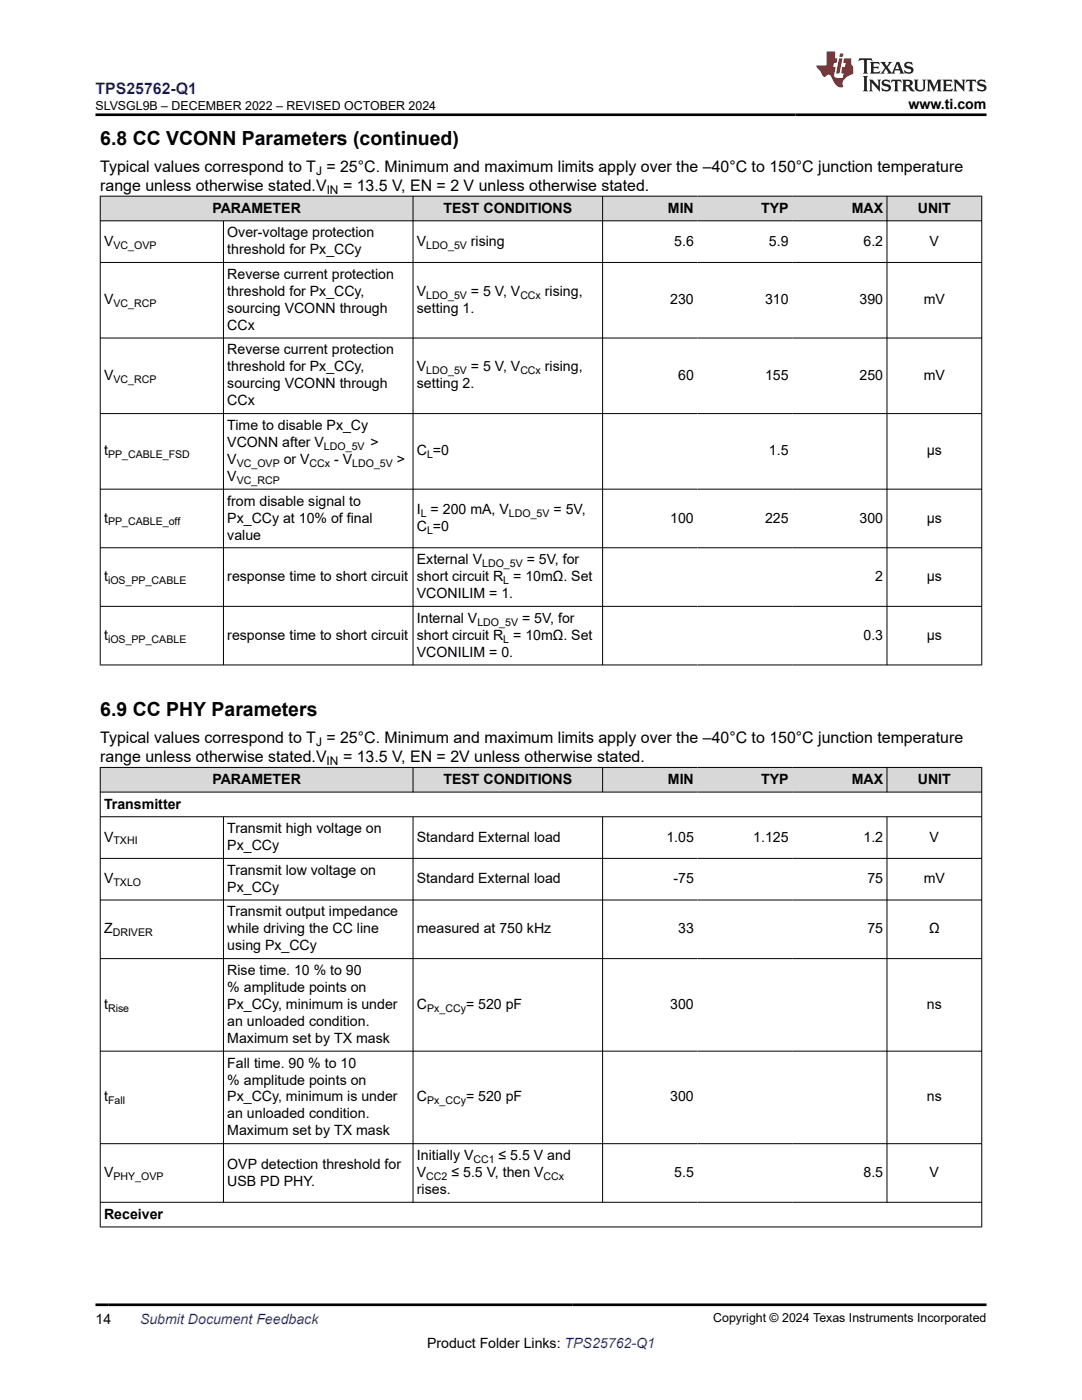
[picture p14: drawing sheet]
<svg xmlns="http://www.w3.org/2000/svg" width="216mm" height="279mm" viewBox="0 0 216 279" stroke-linecap="round" stroke-linejoin="round" font-family="sans-serif">
<defs><g id="words">
<g font-size="3.9">
<text x="20" y="28.8">6.8 CC VCONN Parameters (continued)</text>
<text x="20" y="142.9">6.9 CC PHY Parameters</text>
</g>
<text font-size="3.2" fill="#00f" x="19" y="18.7">TPS25762-Q1</text>
<g font-size="3.2">
<text x="20" y="34.3">Typical values correspond to T = 25°C. Minimum and maximum limits apply over the –40°C to 150°C junction temperature</text>
<text x="20" y="38.1">range unless otherwise stated.V</text>
<text x="68.4" y="38.1">= 13.5 V, EN = 2 V unless otherwise stated.</text>
<text x="20" y="148.3">Typical values correspond to T = 25°C. Minimum and maximum limits apply over the –40°C to 150°C junction temperature</text>
<text x="20" y="152.1">range unless otherwise stated.V</text>
<text x="68.4" y="152.1">= 13.5 V, EN = 2V unless otherwise stated.</text>
</g>
<g font-size="2.8">
<text x="181.3" y="21.8">www.ti.com</text>
<text x="42.4" y="42.4">PARAMETER</text>
<text x="45.4" y="47.3">Over-voltage protection</text>
<text x="88.5" y="42.4">TEST CONDITIONS</text>
<text x="133.3" y="42.4">MIN</text>
<text x="151.9" y="42.4">TYP</text>
<text x="169.9" y="42.4">MAX</text>
<text x="183.2" y="42.4">UNIT</text>
<text x="20.8" y="49">V</text>
<text x="45.4" y="50.7">threshold for Px_CCy</text>
<text x="83.2" y="49">V</text>
<text x="94" y="49">rising</text>
<text x="134.5" y="49">5.6</text>
<text x="153.4" y="49">5.9</text>
<text x="172.3" y="49">6.2</text>
<text x="185.5" y="49">V</text>
<text x="45.4" y="55.7">Reverse current protection</text>
<text x="45.4" y="59">threshold for Px_CCy,</text>
<text x="83.2" y="59">V</text>
<text x="94" y="59">= 5 V, V</text>
<text x="108.7" y="59">rising,</text>
<text x="20.8" y="60.7">V</text>
<text x="45.4" y="62.4">sourcing VCONN through</text>
<text x="45.4" y="65.8">CCx</text>
<text x="83.2" y="62.4">setting 1.</text>
<text x="133.7" y="60.7">230</text>
<text x="152.7" y="60.7">310</text>
<text x="171.5" y="60.7">390</text>
<text x="184.3" y="60.7">mV</text>
<text x="45.4" y="70.7">Reverse current protection</text>
<text x="20.8" y="75.8">V</text>
<text x="45.4" y="74.1">threshold for Px_CCy,</text>
<text x="45.4" y="77.5">sourcing VCONN through</text>
<text x="83.2" y="77.5">setting 2.</text>
<text x="83.2" y="74.1">V</text>
<text x="94" y="74.1">= 5 V, V</text>
<text x="108.7" y="74.1">rising,</text>
<text x="135.3" y="75.8">60</text>
<text x="152.7" y="75.8">155</text>
<text x="171.5" y="75.8">250</text>
<text x="184.3" y="75.8">mV</text>
<text x="45.4" y="80.9">CCx</text>
<text x="45.4" y="85.8">Time to disable Px_Cy</text>
<text x="45.4" y="89.2">VCONN after V</text>
<text x="73.9" y="89.2">&gt;</text>
<text x="20.8" y="90.9">t</text>
<text x="45.4" y="96">V</text>
<text x="45.4" y="92.6">V</text>
<text x="56.6" y="92.6">or V</text>
<text x="66.7" y="92.6">- V</text>
<text x="79.2" y="92.6">&gt;</text>
<text x="83.2" y="90.9">C =0</text>
<text x="153.4" y="90.9">1.5</text>
<text x="184.9" y="90.9">µs</text>
<text x="45.4" y="100.9">from disable signal to</text>
<text x="20.8" y="104.3">t</text>
<text x="45.4" y="104.3">Px_CCy at 10% of final</text>
<text x="45.4" y="107.7">value</text>
<text x="83.2" y="106">C =0</text>
<text x="83.2" y="102.6">I = 200 mA, V</text>
<text x="110.4" y="102.6">= 5V,</text>
<text x="133.7" y="104.3">100</text>
<text x="152.7" y="104.3">225</text>
<text x="171.5" y="104.3">300</text>
<text x="184.9" y="104.3">µs</text>
<text x="83.2" y="112.6">External V</text>
<text x="105.1" y="112.6">= 5V, for</text>
<text x="20.8" y="116">t</text>
<text x="45.4" y="116">response time to short circuit</text>
<text x="83.2" y="116">short circuit R = 10mΩ. Set</text>
<text x="83.2" y="119.4">VCONILIM = 1.</text>
<text x="174.6" y="116">2</text>
<text x="184.9" y="116">µs</text>
<text x="83.2" y="124.3">Internal V</text>
<text x="104.2" y="124.3">= 5V, for</text>
<text x="20.8" y="127.7">t</text>
<text x="45.4" y="127.7">response time to short circuit</text>
<text x="83.2" y="127.7">short circuit R = 10mΩ. Set</text>
<text x="83.2" y="131.1">VCONILIM = 0.</text>
<text x="172.3" y="127.7">0.3</text>
<text x="184.9" y="127.7">µs</text>
<text x="20.8" y="161.4">Transmitter</text>
<text x="42.4" y="156.4">PARAMETER</text>
<text x="88.5" y="156.4">TEST CONDITIONS</text>
<text x="133.3" y="156.4">MIN</text>
<text x="151.9" y="156.4">TYP</text>
<text x="169.9" y="156.4">MAX</text>
<text x="183.2" y="156.4">UNIT</text>
<text x="20.8" y="168">V</text>
<text x="45.4" y="166.3">Transmit high voltage on</text>
<text x="83.2" y="168">Standard External load</text>
<text x="133" y="168">1.05</text>
<text x="150.3" y="168">1.125</text>
<text x="172.3" y="168">1.2</text>
<text x="185.5" y="168">V</text>
<text x="45.4" y="169.7">Px_CCy</text>
<text x="20.8" y="176.3">V</text>
<text x="45.4" y="174.6">Transmit low voltage on</text>
<text x="45.4" y="178">Px_CCy</text>
<text x="83.2" y="176.3">Standard External load</text>
<text x="134.4" y="176.3">-75</text>
<text x="173.1" y="176.3">75</text>
<text x="184.3" y="176.3">mV</text>
<text x="45.4" y="182.9">Transmit output impedance</text>
<text x="20.8" y="186.3">Z</text>
<text x="45.4" y="186.3">while driving the CC line</text>
<text x="45.4" y="189.7">using Px_CCy</text>
<text x="83.2" y="186.3">measured at 750 kHz</text>
<text x="135.3" y="186.3">33</text>
<text x="173.1" y="186.3">75</text>
<text x="185.4" y="186.3">Ω</text>
<text x="45.4" y="194.6">Rise time. 10 % to 90</text>
<text x="45.4" y="198">% amplitude points on</text>
<text x="20.8" y="201.4">t</text>
<text x="45.4" y="201.4">Px_CCy, minimum is under</text>
<text x="83.2" y="201.4">C</text>
<text x="93" y="201.4">= 520 pF</text>
<text x="133.7" y="201.4">300</text>
<text x="185" y="201.4">ns</text>
<text x="45.4" y="204.7">an unloaded condition.</text>
<text x="45.4" y="208.1">Maximum set by TX mask</text>
<text x="45.4" y="213.1">Fall time. 90 % to 10</text>
<text x="20.8" y="219.8">t</text>
<text x="45.4" y="216.4">% amplitude points on</text>
<text x="45.4" y="219.8">Px_CCy, minimum is under</text>
<text x="83.2" y="219.8">C</text>
<text x="93" y="219.8">= 520 pF</text>
<text x="133.7" y="219.8">300</text>
<text x="185" y="219.8">ns</text>
<text x="45.4" y="223.2">an unloaded condition.</text>
<text x="45.4" y="226.6">Maximum set by TX mask</text>
<text x="45.4" y="233.2">OVP detection threshold for</text>
<text x="83.2" y="231.5">Initially V</text>
<text x="99.5" y="231.5">≤ 5.5 V and</text>
<text x="20.8" y="234.9">V</text>
<text x="45.4" y="236.6">USB PD PHY.</text>
<text x="83.2" y="234.9">V</text>
<text x="83.2" y="238.3">rises.</text>
<text x="90.1" y="234.9">≤ 5.5 V, then V</text>
<text x="134.5" y="234.9">5.5</text>
<text x="172.3" y="234.9">8.5</text>
<text x="185.5" y="234.9">V</text>
<text x="20.8" y="243.2">Receiver</text>
<text x="19" y="264.2">14</text>
<text x="85.2" y="269">Product Folder Links: TPS25762-Q1</text>
</g>
<text font-size="2.8" fill="#00f" x="27.9" y="264.2">Submit Document Feedback</text>
<g font-size="2.5">
<text x="19.1" y="21.9">SLVSGL9B – DECEMBER 2022 – REVISED OCTOBER 2024</text>
<text x="142.3" y="263.9">Copyright © 2024 Texas Instruments Incorporated</text>
</g>
<g font-size="2.4">
<text x="63.1" y="34.9">J</text>
<text x="65.2" y="38.7">IN</text>
<text x="63.1" y="148.9">J</text>
<text x="65.2" y="152.7">IN</text>
</g>
<g font-size="2.1">
<text x="22.6" y="49.6">VC_OVP</text>
<text x="85.1" y="49.6">LDO_5V</text>
<text x="85.1" y="59.6">LDO_5V</text>
<text x="103.8" y="59.6">CCx</text>
<text x="22.6" y="61.3">VC_RCP</text>
<text x="22.6" y="76.4">VC_RCP</text>
<text x="85.1" y="74.7">LDO_5V</text>
<text x="103.8" y="74.7">CCx</text>
<text x="64.6" y="89.8">LDO_5V</text>
<text x="21.6" y="91.5">PP_CABLE_FSD</text>
<text x="47.2" y="93.2">VC_OVP</text>
<text x="61.8" y="93.2">CCx</text>
<text x="70.3" y="93.2">LDO_5V</text>
<text x="85.2" y="91.5">L</text>
<text x="47.2" y="96.5">VC_RCP</text>
<text x="21.6" y="104.8">PP_CABLE_off</text>
<text x="84" y="103.2">L</text>
<text x="85.2" y="106.5">L</text>
<text x="101.5" y="103.2">LDO_5V</text>
<text x="96.2" y="113.2">LDO_5V</text>
<text x="21.6" y="116.5">iOS_PP_CABLE</text>
<text x="100.4" y="116.5">L</text>
<text x="95.3" y="124.8">LDO_5V</text>
<text x="21.6" y="128.2">iOS_PP_CABLE</text>
<text x="100.4" y="128.2">L</text>
<text x="22.6" y="168.5">TXHI</text>
<text x="22.6" y="176.8">TXLO</text>
<text x="22.5" y="186.8">DRIVER</text>
<text x="21.6" y="201.9">Rise</text>
<text x="85.2" y="201.9">Px_CCy</text>
<text x="21.6" y="220.4">Fall</text>
<text x="85.2" y="220.4">Px_CCy</text>
<text x="94.5" y="232.1">CC1</text>
<text x="22.6" y="235.5">PHY_OVP</text>
<text x="85.1" y="235.5">CC2</text>
<text x="108.5" y="235.5">CCx</text>
</g>
</g></defs>
<g fill="#d8d8d8">
<path d="M20 39.1h175.9v5h-175.9z" fill-rule="evenodd"/>
<path d="M20.1 39.2h62.3v4.8h-62.3z" fill-rule="evenodd"/>
<path d="M82.5 39.2h37.7v4.8h-37.7z" fill-rule="evenodd"/>
<path d="M120.3 39.2h18.9v4.8h-18.9z" fill-rule="evenodd"/>
<path d="M139.2 39.2h18.9v4.8h-18.9z" fill-rule="evenodd"/>
<path d="M158.1 39.2h18.8v4.8h-18.8z" fill-rule="evenodd"/>
<path d="M177 39.2h18.8v4.8h-18.8z" fill-rule="evenodd"/>
</g>
<g fill="none" stroke="#000" stroke-width=".2">
<path d="M19.9 39.1h176.1M20 39.1v93.7M82.4 39.1v93.7M120.2 39.1v93.7M177 39.1v93.7M195.9 39.1v93.7M19.9 44.1h176.1M19.9 52.4h176.1M44.6 44.1v88.7M19.9 67.5h176.1M19.9 82.5h176.1M19.9 97.6h176.1"/>
<path d="M19.9 109.3h176.1M19.9 121h176.1M19.9 132.7h176.1"/>
</g>
<g fill="#d8d8d8">
<path d="M20 153.2h175.9v4.9h-175.9z" fill-rule="evenodd"/>
<path d="M20.1 153.2h62.3v4.8h-62.3z" fill-rule="evenodd"/>
<path d="M82.5 153.2h37.7v4.8h-37.7z" fill-rule="evenodd"/>
<path d="M120.3 153.2h18.9v4.8h-18.9z" fill-rule="evenodd"/>
<path d="M139.2 153.2h18.9v4.8h-18.9z" fill-rule="evenodd"/>
<path d="M158.1 153.2h18.8v4.8h-18.8z" fill-rule="evenodd"/>
<path d="M177 153.2h18.8v4.8h-18.8z" fill-rule="evenodd"/>
</g>
<g fill="none" stroke="#000" stroke-width=".2">
<path d="M19.9 153.2h176.1M19.9 158.1h176.1M20 153.1v91.8M82.4 153.1v5M120.2 153.1v5M177 153.1v5M195.9 153.1v91.8M19.9 163h176.1M19.9 171.3h176.1M19.9 179.6h176.1M44.6 163v77M82.4 163v77"/>
<path d="M120.2 163v77M177 163v77M19.9 191.3h176.1M19.9 209.8h176.1M19.9 228.2h176.1M19.9 239.9h176.1M19.9 244.9h176.1"/>
</g>
<path d="M171.5 11.6l-.2 .6 .5-.2h.6v.1v2.2l-.2 .4h1l-.2-.4v-2.2v-.1h.5l.6 .2-.2-.6zM173.6 12.4l.2 .3v1.6l-.2 .4h1.9l.1-.6a1.08 1.08 0 0 1-1.3 .2v-.7h.6l.4 .2v-.7l-.4 .2h-.6v-.5l.2-.2a1 1 0 0 1 1 .3l-.1-.5zM175.7 12.4l.9 1.1-1 1.2h.9l-.2-.2 .5-.8 .4 .8-.2 .2h1.6l-.2-.2 .2-.5h.9l.1 .5-.1 .2h.9l-.2-.4-.8-1.9h-.5l-.9 2.1-.9-1.1 .9-1h-.8l.2 .2-.4 .6-.4-.6 .2-.2zM179 12.8l.4 1h-.7zM180.7 12.5a.65 .65 0 0 0-.2 .7 .65 .65 0 0 0 .6 .5l.6 .1 .1 .3a.79 .79 0 0 1-.7 .4 .79 .79 0 0 1-.7-.5l.1 .7 .2-.1a.93 .93 0 0 0 1.1 0 .93 .93 0 0 0 .4-.9 1.46 1.46 0 0 0-1.2-.6l-.1-.3a1.09 1.09 0 0 1 1.2 .2l-.2-.6-.1 .1-.5-.2zM172.2 15.2l.2 .4v2.2l-.2 .4h1l-.2-.4v-2.2l.2-.4zM173.4 15.9l.2 .4v1.5l-.2 .4h.8l-.3-.4 .1-1.3 1.6 1.8v-2l.2-.4h-.7l.1 .2 .1 1.1-1.2-1.3zM176.2 16a.65 .65 0 0 0-.2 .8 .65 .65 0 0 0 .6 .4l.6 .2 .1 .2a.79 .79 0 0 1-.7 .4 .79 .79 0 0 1-.7-.5l.1 .7 .2-.1a.93 .93 0 0 0 1.1 .1 .93 .93 0 0 0 .4-1 1.46 1.46 0 0 0-1.2-.5l-.1-.4a1.09 1.09 0 0 1 1.2 .2l-.1-.6-.2 .1-.5-.1zM177.9 15.9l-.1 .6a.63 .63 0 0 1 .8-.3v1.6l-.3 .4h1l-.2-.4v-1.6a.66 .66 0 0 1 .8 .3l-.1-.6zM180 15.9l.2 .4v1.5l-.2 .4h1l-.2-.2-.1-.7h.5l.1 .2a.79 .79 0 0 0 1.2 .6l-1-.9a.61 .61 0 0 0 .6-.6 .61 .61 0 0 0-.5-.7zM180.8 16.2h.1a.47 .47 0 0 1 .5 .1 .47 .47 0 0 1 .1 .5l-.1 .1-.7 .1zM182.3 15.9l.2 .2a2.27 2.27 0 0 0 .4 2 1.04 1.04 0 0 0 1.7-.7v-1.3l.2-.2h-.8l.2 .4v1.1a.6 .6 0 0 1-.6 .6 .6 .6 0 0 1-.6-.6v-1.1l.3-.4zM184.9 15.9l.2 .4v1.5l-.2 .4h.8l-.3-.4v-1.4l.9 1.9 .9-1.9v1.4l-.3 .4h1l-.2-.4v-1.5l.2-.4h-.8l-.7 1.5-.6-1.5zM188.1 15.9l.2 .4v1.5l-.2 .4h1.9l.1-.6a1.09 1.09 0 0 1-1.3 .2v-.7h.6l.4 .2v-.6l-.4 .2h-.6v-.6l.2-.1a1.01 1.01 0 0 1 1 .3l-.1-.6zM190.2 15.9l.3 .4v1.5l-.3 .4h.8l-.2-.4v-1.3l1.6 1.8v-2l.2-.4h-.7l.2 .2v1.1l-1.2-1.3zM192.8 15.9l-.1 .6a.63 .63 0 0 1 .8-.3v1.6l-.3 .4h1l-.2-.4v-1.6a.66 .66 0 0 1 .8 .3l-.1-.6zM195.2 16a.65 .65 0 0 0-.2 .8 .65 .65 0 0 0 .6 .4l.6 .2 .2 .2a.79 .79 0 0 1-.7 .4 .79 .79 0 0 1-.7-.5l.1 .7 .2-.1a.93 .93 0 0 0 1 .1 .93 .93 0 0 0 .5-1 1.46 1.46 0 0 0-1.3-.5v-.4a1.09 1.09 0 0 1 1.2 .2l-.2-.6-.2 .1-.5-.1z" fill="#231f20"/>
<path d="M164.9 10.3v2.7h-2l.1 .4 .8 1a.95 .95 0 0 0 1 .9 .59 .59 0 0 1 .5-.4 .59 .59 0 0 1 .5 .3l.4 .8a1.59 1.59 0 0 0 2.1 1.4 1.61 1.61 0 0 1 1-2.3l1-.3-.1-1.5a1.59 1.59 0 0 1-.3-1.7h-1.5l-.2 .9h.6l-.2 .9h-.5l-.2 .9v.3l.4 .1-.1 .9h-.7a.73 .73 0 0 1-1-.7l.3-1.5h-.5l.1-.9h.5l.2-.9h-.5v-1.3zM167.4 11.6l-.6 3.1h.7l.6-3.1zM167.6 10.7l-.1 .6h.7l.1-.6z" fill="#ed1c24"/>
<path d="M19 22.9h177.8M19 260.4h177.8" fill="none" stroke="#000" stroke-width=".53"/>
<use href="#words"/>
</svg>
